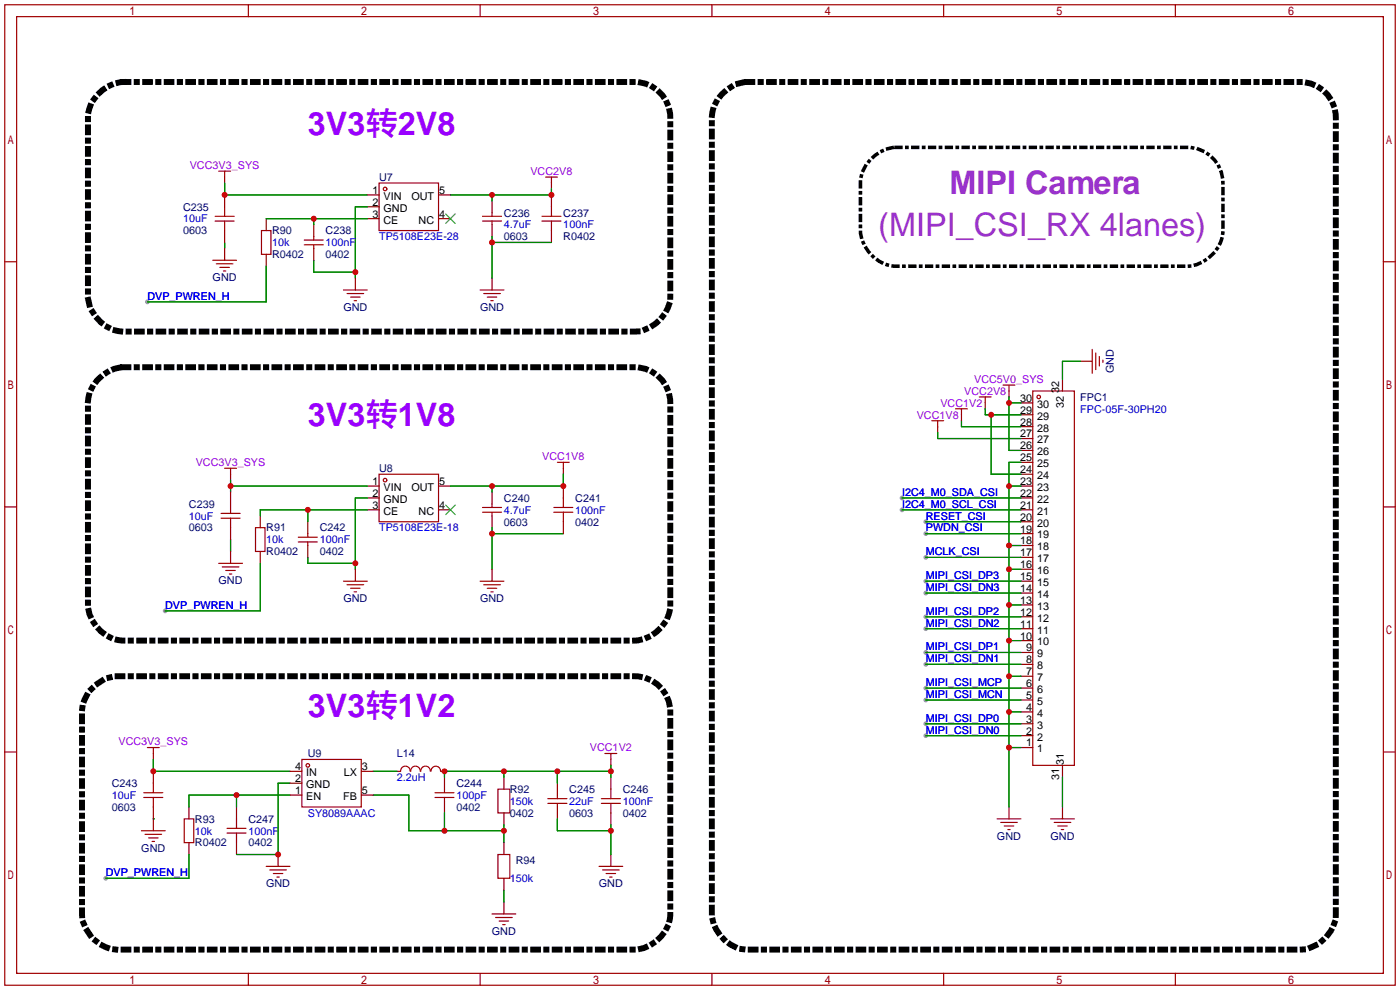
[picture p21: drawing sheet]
<svg xmlns="http://www.w3.org/2000/svg" width="299mm" height="212mm" viewBox="0 0 299 212" stroke-linecap="round" stroke-linejoin="round" font-family="sans-serif">
<defs><g id="words">
<g font-size="6.9" fill="#90f">
<text x="65.8" y="28.8">3V3转2V8</text>
<text x="65.8" y="91.1">3V3转1V8</text>
<text x="65.8" y="153.3">3V3转1V2</text>
</g>
<g font-size="6.9" fill="#93c">
<text x="202.9" y="41.5">MIPI Camera</text>
<text x="187.7" y="50.4">(MIPI_CSI_RX 4lanes)</text>
</g>
<g font-size="2.3" fill="#90f">
<text x="40.6" y="36.1">VCC3V3_SYS</text>
<text x="113.4" y="37.4">VCC2V8</text>
<text x="208.2" y="81.8">VCC5V0_SYS</text>
<text x="195.9" y="89.5">VCC1V8</text>
<text x="201" y="86.9">VCC1V2</text>
<text x="206.1" y="84.4">VCC2V8</text>
<text x="41.8" y="99.6">VCC3V3_SYS</text>
<text x="115.9" y="98.3">VCC1V8</text>
<text x="25.3" y="159.3">VCC3V3_SYS</text>
<text x="126.1" y="160.6">VCC1V2</text>
</g>
<g font-size="2.3">
<text x="79.6" y="41.4">1</text>
<text x="93.9" y="41.4">5</text>
<text x="79.6" y="46.5">3</text>
<text x="79.6" y="44">2</text>
<text x="82" y="47.8">CE</text>
<text x="82" y="45.2">GND</text>
<text x="82" y="42.7">VIN</text>
<text x="87.9" y="42.7">OUT</text>
<text x="89.5" y="47.8">NC</text>
<text x="93.9" y="46.5">4</text>
<text x="218" y="85.9">30</text>
<text x="218" y="88.4">29</text>
<text x="221.7" y="87.1">30</text>
<text x="221.7" y="89.7">29</text>
<text x="226.4" y="84.1" transform="rotate(-90 226.4 84.1)">32</text>
<text x="227.4" y="87.1" transform="rotate(-90 227.4 87.1)">32</text>
<text x="218" y="91">28</text>
<text x="218" y="93.5">27</text>
<text x="221.7" y="92.2">28</text>
<text x="221.7" y="94.8">27</text>
<text x="218" y="96">26</text>
<text x="218" y="98.6">25</text>
<text x="218" y="101.1">24</text>
<text x="221.7" y="97.3">26</text>
<text x="221.7" y="99.8">25</text>
<text x="79.6" y="106.2">2</text>
<text x="79.6" y="103.7">1</text>
<text x="82" y="107.5">GND</text>
<text x="82" y="104.9">VIN</text>
<text x="87.9" y="104.9">OUT</text>
<text x="93.9" y="103.7">5</text>
<text x="218" y="103.7">23</text>
<text x="218" y="106.2">22</text>
<text x="221.7" y="102.4">24</text>
<text x="221.7" y="104.9">23</text>
<text x="221.7" y="107.5">22</text>
<text x="79.6" y="108.7">3</text>
<text x="82" y="110">CE</text>
<text x="89.5" y="110">NC</text>
<text x="93.9" y="108.7">4</text>
<text x="218" y="108.7">21</text>
<text x="218" y="111.3">20</text>
<text x="218" y="113.8">19</text>
<text x="221.7" y="110">21</text>
<text x="221.7" y="112.5">20</text>
<text x="218" y="116.4">18</text>
<text x="218" y="118.9">17</text>
<text x="221.7" y="115.1">19</text>
<text x="221.7" y="117.6">18</text>
<text x="218" y="121.4">16</text>
<text x="218" y="124">15</text>
<text x="221.7" y="120.2">17</text>
<text x="221.7" y="122.7">16</text>
<text x="221.7" y="125.2">15</text>
<text x="218" y="126.5">14</text>
<text x="218" y="129.1">13</text>
<text x="218" y="131.6">12</text>
<text x="221.7" y="127.8">14</text>
<text x="221.7" y="130.3">13</text>
<text x="218" y="134.1">11</text>
<text x="218" y="136.7">10</text>
<text x="221.7" y="132.9">12</text>
<text x="221.7" y="135.4">11</text>
<text x="221.7" y="137.9">10</text>
<text x="219.3" y="139.2">9</text>
<text x="219.3" y="141.8">8</text>
<text x="221.7" y="140.5">9</text>
<text x="221.7" y="143">8</text>
<text x="219.3" y="144.3">7</text>
<text x="219.3" y="146.8">6</text>
<text x="219.3" y="149.4">5</text>
<text x="221.7" y="145.6">7</text>
<text x="221.7" y="148.1">6</text>
<text x="219.3" y="151.9">4</text>
<text x="219.3" y="154.5">3</text>
<text x="221.7" y="150.6">5</text>
<text x="221.7" y="153.2">4</text>
<text x="221.7" y="155.7">3</text>
<text x="219.3" y="157">2</text>
<text x="219.3" y="159.5">1</text>
<text x="221.7" y="158.3">2</text>
<text x="221.7" y="160.8">1</text>
<text x="63.1" y="167.2">2</text>
<text x="63.1" y="164.6">4</text>
<text x="65.5" y="165.9">IN</text>
<text x="73.5" y="165.9">LX</text>
<text x="77.3" y="164.6">3</text>
<text x="226.4" y="166.6" transform="rotate(-90 226.4 166.6)">31</text>
<text x="227.4" y="163.6" transform="rotate(-90 227.4 163.6)">31</text>
<text x="63.1" y="169.7">1</text>
<text x="65.5" y="171">EN</text>
<text x="65.5" y="168.4">GND</text>
<text x="73.3" y="171">FB</text>
<text x="77.3" y="169.7">5</text>
</g>
<g font-size="2.3" fill="#000080">
<text x="81" y="38.7">U7</text>
<text x="39.1" y="45">C235</text>
<text x="107.7" y="46.3">C236</text>
<text x="120.4" y="46.3">C237</text>
<text x="39.1" y="50.1">0603</text>
<text x="58.2" y="50.1">R90</text>
<text x="69.6" y="50.1">C238</text>
<text x="107.7" y="51.4">0603</text>
<text x="120.4" y="51.4">R0402</text>
<text x="58.2" y="55.2">R0402</text>
<text x="69.6" y="55.2">0402</text>
<text x="45.4" y="60.1">GND</text>
<text x="73.4" y="66.5">GND</text>
<text x="102.6" y="66.5">GND</text>
<text x="238" y="79.8" transform="rotate(-90 238 79.8)">GND</text>
<text x="230.9" y="85.6">FPC1</text>
<text x="81" y="100.9">U8</text>
<text x="107.7" y="107.2">C240</text>
<text x="122.9" y="107.2">C241</text>
<text x="40.4" y="113.6">0603</text>
<text x="40.4" y="108.5">C239</text>
<text x="56.9" y="113.6">R91</text>
<text x="68.3" y="113.6">C242</text>
<text x="107.7" y="112.3">0603</text>
<text x="122.9" y="112.3">0402</text>
<text x="56.9" y="118.7">R0402</text>
<text x="68.3" y="118.7">0402</text>
<text x="46.7" y="124.9">GND</text>
<text x="73.4" y="128.7">GND</text>
<text x="102.6" y="128.7">GND</text>
<text x="65.8" y="161.8">U9</text>
<text x="84.8" y="161.8">L14</text>
<text x="23.9" y="173.3">0603</text>
<text x="23.9" y="168.2">C243</text>
<text x="97.5" y="173.3">0402</text>
<text x="97.5" y="168.2">C244</text>
<text x="109" y="169.5">R92</text>
<text x="121.7" y="169.5">C245</text>
<text x="133.1" y="169.5">C246</text>
<text x="41.7" y="175.8">R93</text>
<text x="53.1" y="175.8">C247</text>
<text x="109" y="174.5">0402</text>
<text x="121.7" y="174.5">0603</text>
<text x="133.1" y="174.5">0402</text>
<text x="213.1" y="179.5">GND</text>
<text x="224.5" y="179.5">GND</text>
<text x="30.2" y="182">GND</text>
<text x="41.7" y="180.9">R0402</text>
<text x="53.1" y="180.9">0402</text>
<text x="110.2" y="184.7">R94</text>
<text x="56.9" y="189.7">GND</text>
<text x="128" y="189.7">GND</text>
<text x="105.1" y="199.8">GND</text>
</g>
<g font-size="2.3" fill="#00f">
<text x="39.1" y="47.5">10uF</text>
<text x="58.2" y="52.6">10k</text>
<text x="69.6" y="52.6">100nF</text>
<text x="81" y="51.4">TP5108E23E-28</text>
<text x="107.7" y="48.8">4.7uF</text>
<text x="120.4" y="48.8">100nF</text>
<text x="31.5" y="64.1">DVP_PWREN_H</text>
<text x="230.9" y="88.2">FPC-05F-30PH20</text>
<text x="192.8" y="106">I2C4_M0_SDA_CSI</text>
<text x="40.4" y="111">10uF</text>
<text x="81" y="113.6">TP5108E23E-18</text>
<text x="107.7" y="109.8">4.7uF</text>
<text x="122.9" y="109.8">100nF</text>
<text x="192.8" y="108.5">I2C4_M0_SCL_CSI</text>
<text x="197.9" y="111">RESET_CSI</text>
<text x="197.9" y="113.6">PWDN_CSI</text>
<text x="56.9" y="116.1">10k</text>
<text x="68.3" y="116.1">100nF</text>
<text x="197.9" y="118.7">MCLK_CSI</text>
<text x="197.9" y="123.7">MIPI_CSI_DP3</text>
<text x="35.3" y="130.1">DVP_PWREN_H</text>
<text x="197.9" y="126.3">MIPI_CSI_DN3</text>
<text x="197.9" y="131.4">MIPI_CSI_DP2</text>
<text x="197.9" y="133.9">MIPI_CSI_DN2</text>
<text x="197.9" y="139">MIPI_CSI_DP1</text>
<text x="197.9" y="141.5">MIPI_CSI_DN1</text>
<text x="197.9" y="146.6">MIPI_CSI_MCP</text>
<text x="197.9" y="149.1">MIPI_CSI_MCN</text>
<text x="197.9" y="154.2">MIPI_CSI_DP0</text>
<text x="197.9" y="156.8">MIPI_CSI_DN0</text>
<text x="84.8" y="166.9">2.2uH</text>
<text x="23.9" y="170.7">10uF</text>
<text x="97.5" y="170.7">100pF</text>
<text x="109" y="172">150k</text>
<text x="121.7" y="172">22uF</text>
<text x="133.1" y="172">100nF</text>
<text x="41.7" y="178.4">10k</text>
<text x="53.1" y="178.4">100nF</text>
<text x="65.8" y="174.5">SY8089AAAC</text>
<text x="22.6" y="187.2">DVP_PWREN_H</text>
<text x="109" y="188.5">150k</text>
</g>
</g></defs>
<g fill="#999">
<circle cx="192.8" cy="106.4" r=".51"/>
<circle cx="192.8" cy="109" r=".51"/>
<circle cx="197.9" cy="111.5" r=".51"/>
<circle cx="197.9" cy="114" r=".51"/>
<circle cx="197.9" cy="119.1" r=".51"/>
<circle cx="197.9" cy="124.2" r=".51"/>
<circle cx="197.9" cy="126.7" r=".51"/>
<circle cx="197.9" cy="131.8" r=".51"/>
<circle cx="197.9" cy="134.4" r=".51"/>
<circle cx="197.9" cy="139.4" r=".51"/>
<circle cx="197.9" cy="142" r=".51"/>
<circle cx="197.9" cy="147.1" r=".51"/>
<circle cx="197.9" cy="149.6" r=".51"/>
<circle cx="197.9" cy="154.7" r=".51"/>
<circle cx="197.9" cy="157.2" r=".51"/>
<circle cx="35.3" cy="130.6" r=".51"/>
<circle cx="31.5" cy="64.5" r=".51"/>
<circle cx="22.6" cy="187.7" r=".51"/>
</g>
<g fill="none" stroke="#a10000" stroke-width=".25">
<path d="M1 1h297.2v209.6h-297.2zM3.6 3.6h292.1v204.4h-292.1zM53.1 1v2.6M102.6 1v2.6M152.1 1v2.6M201.7 1v2.6M251.2 1v2.6M46.7 36.6h2.6M48 36.6v1.2M81 39.1h12.7v10.2h-12.7zM116.6 37.8h2.5M117.9 37.8v1.3"/>
<path d="M1 55.9h2.6M45.5 55.6h5M46 47.2h4M46 46.2h4M46.2 56.4h3.6M47 57.2h2M47.8 57.9h.5M48 44.2v2M48 47.2v2.1M55.9 49.3h2v5.1h-2zM65 52.3h4.1M65 51.3h4.1"/>
<path d="M67.1 50.5v.8M67.1 52.3v.8M103.1 47.2h4.1M103.1 46.2h4.1M105.2 45.5v.7M105.2 47.2v.8M115.8 47.2h4.1M115.8 46.2h4.1M117.9 44.2v2M117.9 47.2v2.1M295.7 55.9h2.5M73.4 62h5.1"/>
<path d="M74.2 62.7h3.5M74.9 63.5h2.1M75.7 64.3h.5M102.6 62h5.1M103.4 62.7h3.5M104.1 63.5h2.1M104.9 64.3h.5M233.4 74.7v5.1M234.2 75.4v3.6M234.9 76.2v2M235.7 77v.5M119.1 98.8h2.6"/>
<path d="M120.4 98.8v1.3M199.1 89.9h2.6M200.4 89.9v1.3M204.2 87.4h2.6M205.5 87.4v1.2M209.3 84.8h2.5M210.6 84.8v1.3M214.4 82.3h2.5M215.6 82.3v1.3M220.7 83.6h8.9v80h-8.9zM1 108.3h2.6M47.2 110.7h4.1"/>
<path d="M47.2 109.7h4.1M48 100.1h2.5M49.3 100.1v1.2M49.3 107.7v2M49.3 110.7v2.1M54.6 112.8h2v5.1h-2zM63.8 115.8h4M63.8 114.8h4M65.8 114v.8M65.8 115.8v.8M81 101.3h12.7v10.2h-12.7zM103.1 109.5h4.1"/>
<path d="M103.1 108.5h4.1M105.2 107.7v.8M105.2 109.5v.7M118.4 109.5h4M118.4 108.5h4M120.4 106.4v2.1M120.4 109.5v2M295.7 108.3h2.5M46.7 120.4h5.1M47.5 121.2h3.6M48.3 121.9h2M49 122.7h.5"/>
<path d="M73.4 124.2h5.1M74.2 125h3.5M74.9 125.7h2.1M75.7 126.5h.5M102.6 124.2h5.1M103.4 125h3.5M104.1 125.7h2.1M104.9 126.5h.5M31.5 159.8h2.5M32.8 159.8v1.2M1 160.7h2.6M30.2 177.5h5.1"/>
<path d="M30.7 170.4h4.1M30.7 169.4h4.1M31 178.3h3.5M31.7 179.1h2.1M32.5 179.8h.5M32.8 167.4v2M32.8 170.4v2.1M39.4 175h2v5.1h-2zM48.5 178.1h4.1M48.5 177h4.1M50.5 175v2M50.5 178.1v2"/>
<path d="M64.5 162.3h12.7v10.2h-12.7zM85.6 164.8a1.01 1.01 0 0 1 1-1.1 1.01 1.01 0 0 1 1.1 1.1M87.8 164.8a1.01 1.01 0 0 1 1-1.1 1.01 1.01 0 0 1 1 1.1M89.9 164.8a1.01 1.01 0 0 1 1-1.1 1.01 1.01 0 0 1 1.1 1.1M92.1 164.8a1.01 1.01 0 0 1 1-1 1.01 1.01 0 0 1 1 1M93 170.4h4M93 169.4h4M95 168.7v.7M95 170.4v.8M106.4 168.7h2.6v5h-2.6zM117.1 171.7h4.1M117.1 170.7h4.1"/>
<path d="M119.1 169.9v.8M119.1 171.7v.8M128.5 171.7h4.1M128.5 170.7h4.1M129.3 161h2.5M130.6 161v1.3M130.6 168.7v2M130.6 171.7v2M213.1 175h5.1M213.9 175.8h3.5M214.6 176.5h2.1M215.4 177.3h.5"/>
<path d="M224.5 175h5.1M225.3 175.8h3.6M226.1 176.5h2M226.8 177.3h.5M295.7 160.7h2.5M56.9 185.2h5.1M57.7 185.9h3.5M58.4 186.7h2.1M59.2 187.5h.5M105.2 195.3h5M105.9 196.1h3.6M106.4 182.6h2.6v5.1h-2.6z"/>
<path d="M106.7 196.9h2M107.4 197.6h.5M128 185.2h5.1M128.8 185.9h3.5M129.5 186.7h2.1M130.3 187.5h.5M53.1 208v2.6M102.6 208v2.6M152.1 208v2.6M201.7 208v2.6M251.2 208v2.6"/>
<circle cx="82.3" cy="40.4" r=".38"/>
<circle cx="222" cy="84.8" r=".38"/>
<circle cx="82.3" cy="102.6" r=".38"/>
<circle cx="65.8" cy="163.6" r=".38"/>
</g>
<g fill="none" stroke="#870000" stroke-width=".25">
<path d="M48 37.8v1.3M117.9 39.1v1.3M48 41.7v2.5M48 49.3v2.5M48 53.1v2.5M56.9 46.7v2.6M56.9 54.4v2.5M67.1 48v2.5M67.1 53.1v2.5M75.9 59.4v2.6M78.5 41.7h2.5M78.5 46.7h2.5"/>
<path d="M78.5 44.2h2.5M93.7 41.7h2.6M93.7 46.7h2.6M105.2 42.9v2.6M105.2 48v2.5M105.2 59.4v2.6M117.9 41.7v2.5M117.9 49.3v2.5M230.9 77.2h2.5M200.4 91.2v1.3M205.5 88.6v1.3M210.6 86.1v1.3"/>
<path d="M215.6 83.6v1.2M218.2 86.1h2.5M218.2 88.6h2.5M218.2 91.2h2.5M218.2 93.7h2.5M218.2 96.3h2.5M218.2 98.8h2.5M227.1 81v2.6M49.3 101.3v1.3M49.3 105.2v2.5M49.3 112.8v2.5M49.3 117.9v2.5"/>
<path d="M55.6 110.2v2.6M55.6 117.9v2.5M65.8 111.5v2.5M65.8 116.6v2.5M78.5 103.9h2.5M78.5 106.4h2.5M78.5 109h2.5M93.7 103.9h2.6M93.7 109h2.6M105.2 105.2v2.5M105.2 110.2v2.6M120.4 100.1v1.2"/>
<path d="M120.4 103.9v2.5M120.4 111.5v2.5M218.2 101.3h2.5M218.2 103.9h2.5M218.2 106.4h2.5M218.2 109h2.5M218.2 111.5h2.5M218.2 114h2.5M218.2 116.6h2.5M218.2 119.1h2.5M75.9 121.7v2.5M105.2 121.7v2.5"/>
<path d="M218.2 121.7h2.5M218.2 124.2h2.5M218.2 126.7h2.5M218.2 129.3h2.5M218.2 131.8h2.5M218.2 134.4h2.5M218.2 136.9h2.5M218.2 139.4h2.5M218.2 142h2.5M218.2 144.5h2.5M218.2 147.1h2.5M218.2 149.6h2.5"/>
<path d="M218.2 152.1h2.5M218.2 154.7h2.5M218.2 157.2h2.5M218.2 159.8h2.5M32.8 161v1.3M32.8 164.8v2.6M32.8 172.5v5M40.4 172.5v2.5M50.5 172.5v2.5M62 164.8h2.5M62 169.9h2.5M62 167.4h2.5"/>
<path d="M77.2 164.8h2.6M77.2 169.9h2.6M84.8 164.8h.8M94.2 164.8h.8M95 166.1v2.6M95 171.2v2.5M107.7 166.1v2.6M107.7 173.7v2.6M119.1 167.4v2.5M119.1 172.5v2.5M130.6 162.3v1.3M130.6 166.1v2.6"/>
<path d="M130.6 173.7v2.6M215.6 172.5v2.5M227.1 163.6v2.5M227.1 172.5v2.5M40.4 180.1v2.5M50.5 180.1v2.5M59.4 182.6v2.6M107.7 180.1v2.5M107.7 187.7v2.5M107.7 192.8v2.5M130.6 182.6v2.6"/>
</g>
<g fill="none" stroke="#008700" stroke-width=".25">
<path d="M48 39.1v2.6h30.5M48 51.8v1.3M56.9 56.9v7.6h-25.4M56.9 46.7h21.6M67.1 55.6v2.6h8.8M67.1 46.7v1.3M78.5 44.2h-2.6v15.2M105.2 41.7v1.2M105.2 50.5v8.9M105.2 51.8h12.7M117.9 40.4v1.3h-21.6M230.9 77.2h-3.8v3.8"/>
<path d="M200.4 92.5v1.2h17.8M205.5 89.9v1.3h12.7M210.6 87.4v1.2h7.6M211.8 88.6v12.7h6.4M215.6 86.1h2.6M215.6 84.8v11.5h2.6M218.2 98.8h-2.6v73.7M49.3 103.9h29.2M49.3 102.6v2.6M49.3 115.3v2.6M65.8 119.1v1.3h10.1M65.8 109v2.5"/>
<path d="M78.5 106.4h-2.6v15.3M78.5 109h-22.9v1.2M105.2 114h15.2M105.2 103.9v1.3M105.2 112.8v8.9M120.4 101.3v2.6h-24.1M192.8 106.4h25.4M192.8 109h25.4M197.9 111.5h20.3M197.9 114h20.3M197.9 119.1h20.3M215.6 116.6h2.6"/>
<path d="M215.6 103.9h2.6M55.6 120.4v10.2h-20.3M197.9 124.2h20.3M197.9 126.7h20.3M197.9 131.8h20.3M197.9 134.4h20.3M197.9 139.4h20.3M215.6 136.9h2.6M215.6 129.3h2.6M215.6 121.7h2.6M197.9 142h20.3M197.9 147.1h20.3"/>
<path d="M197.9 149.6h20.3M197.9 154.7h20.3M197.9 157.2h20.3M215.6 159.8h2.6M215.6 152.1h2.6M215.6 144.5h2.6M32.8 175h.1M32.8 162.3v2.5h29.2M50.5 169.9v2.6M62 167.4h-2.6v15.2h-8.9M62 169.9h-21.6v2.6M79.8 169.9h7.6v7.6h20.3"/>
<path d="M79.8 164.8h5M95 173.7v3.8M107.7 164.8v1.3M107.7 176.3v3.8M119.1 175v2.5h11.5M119.1 164.8v2.6M130.6 164.8h-35.6v1.3M130.6 163.6v2.5M130.6 176.3v6.3M227.1 166.1v6.4M40.4 182.6v5.1h-17.8M107.7 190.2v2.6"/>
</g>
<path d="M95.2 45.7l2.1 2.1M97.3 45.7l-2.1 2.1M95.2 107.9l2.1 2.1M97.3 107.9l-2.1 2.1" fill="none" stroke="#3c3" stroke-width=".25"/>
<path d="M26.4 17.5h109.2a7.6 7.6 0 0 1 7.7 7.6v38.1a8.2 8.2 0 0 1-7.7 7.7h-109.2a8.2 8.2 0 0 1-7.6-7.7v-38.1a8.2 8.2 0 0 1 7.6-7.6M159.8 17.5h118.1a7.6 7.6 0 0 1 7.6 7.6v170.2a8.2 8.2 0 0 1-7.6 7.6h-118.1a8.2 8.2 0 0 1-7.7-7.6v-170.2a8.2 8.2 0 0 1 7.7-7.6M26.4 78.5h109.2a7.6 7.6 0 0 1 7.7 7.6v43.2a8.2 8.2 0 0 1-7.7 7.6h-109.2a8.2 8.2 0 0 1-7.6-7.6v-43.2a8.2 8.2 0 0 1 7.6-7.6M25.1 144.5h110.5a7.6 7.6 0 0 1 7.7 7.6v43.2a8.2 8.2 0 0 1-7.7 7.6h-110.5a8.2 8.2 0 0 1-7.6-7.6v-43.2a8.2 8.2 0 0 1 7.6-7.6" fill="none" stroke="#000" stroke-width="1.3" stroke-dasharray="1 1.8 0 1.8"/>
<path d="M191.5 31.5h62.2a7.6 7.6 0 0 1 7.7 7.6v10.2a8.2 8.2 0 0 1-7.7 7.6h-62.2a8.2 8.2 0 0 1-7.6-7.6v-10.2a8.2 8.2 0 0 1 7.6-7.6" fill="none" stroke="#000" stroke-width=".76" stroke-dasharray="1 1.3 0 1.3"/>
<g fill="#c00">
<circle cx="215.6" cy="86.1" r=".63"/>
<circle cx="211.8" cy="88.6" r=".63"/>
<circle cx="215.6" cy="103.9" r=".63"/>
<circle cx="215.6" cy="116.6" r=".63"/>
<circle cx="215.6" cy="121.7" r=".63"/>
<circle cx="215.6" cy="129.3" r=".63"/>
<circle cx="215.6" cy="136.9" r=".63"/>
<circle cx="215.6" cy="144.5" r=".63"/>
<circle cx="215.6" cy="152.1" r=".63"/>
<circle cx="215.6" cy="159.8" r=".63"/>
<circle cx="49.3" cy="103.9" r=".63"/>
<circle cx="75.9" cy="120.4" r=".63"/>
<circle cx="105.2" cy="114" r=".63"/>
<circle cx="120.4" cy="103.9" r=".63"/>
<circle cx="105.2" cy="103.9" r=".63"/>
<circle cx="48" cy="41.7" r=".63"/>
<circle cx="117.9" cy="41.7" r=".63"/>
<circle cx="105.2" cy="41.7" r=".63"/>
<circle cx="59.4" cy="182.6" r=".63"/>
<circle cx="50.5" cy="169.9" r=".63"/>
<circle cx="95" cy="177.5" r=".63"/>
<circle cx="107.7" cy="177.5" r=".63"/>
<circle cx="130.6" cy="177.5" r=".63"/>
<circle cx="130.6" cy="164.8" r=".63"/>
<circle cx="119.1" cy="164.8" r=".63"/>
<circle cx="95" cy="164.8" r=".63"/>
<circle cx="107.7" cy="164.8" r=".63"/>
<circle cx="32.8" cy="164.8" r=".63"/>
<circle cx="75.9" cy="58.2" r=".63"/>
<circle cx="67.1" cy="46.7" r=".63"/>
<circle cx="65.8" cy="109" r=".63"/>
<circle cx="105.2" cy="51.8" r=".63"/>
</g>
<use href="#words"/>
</svg>
